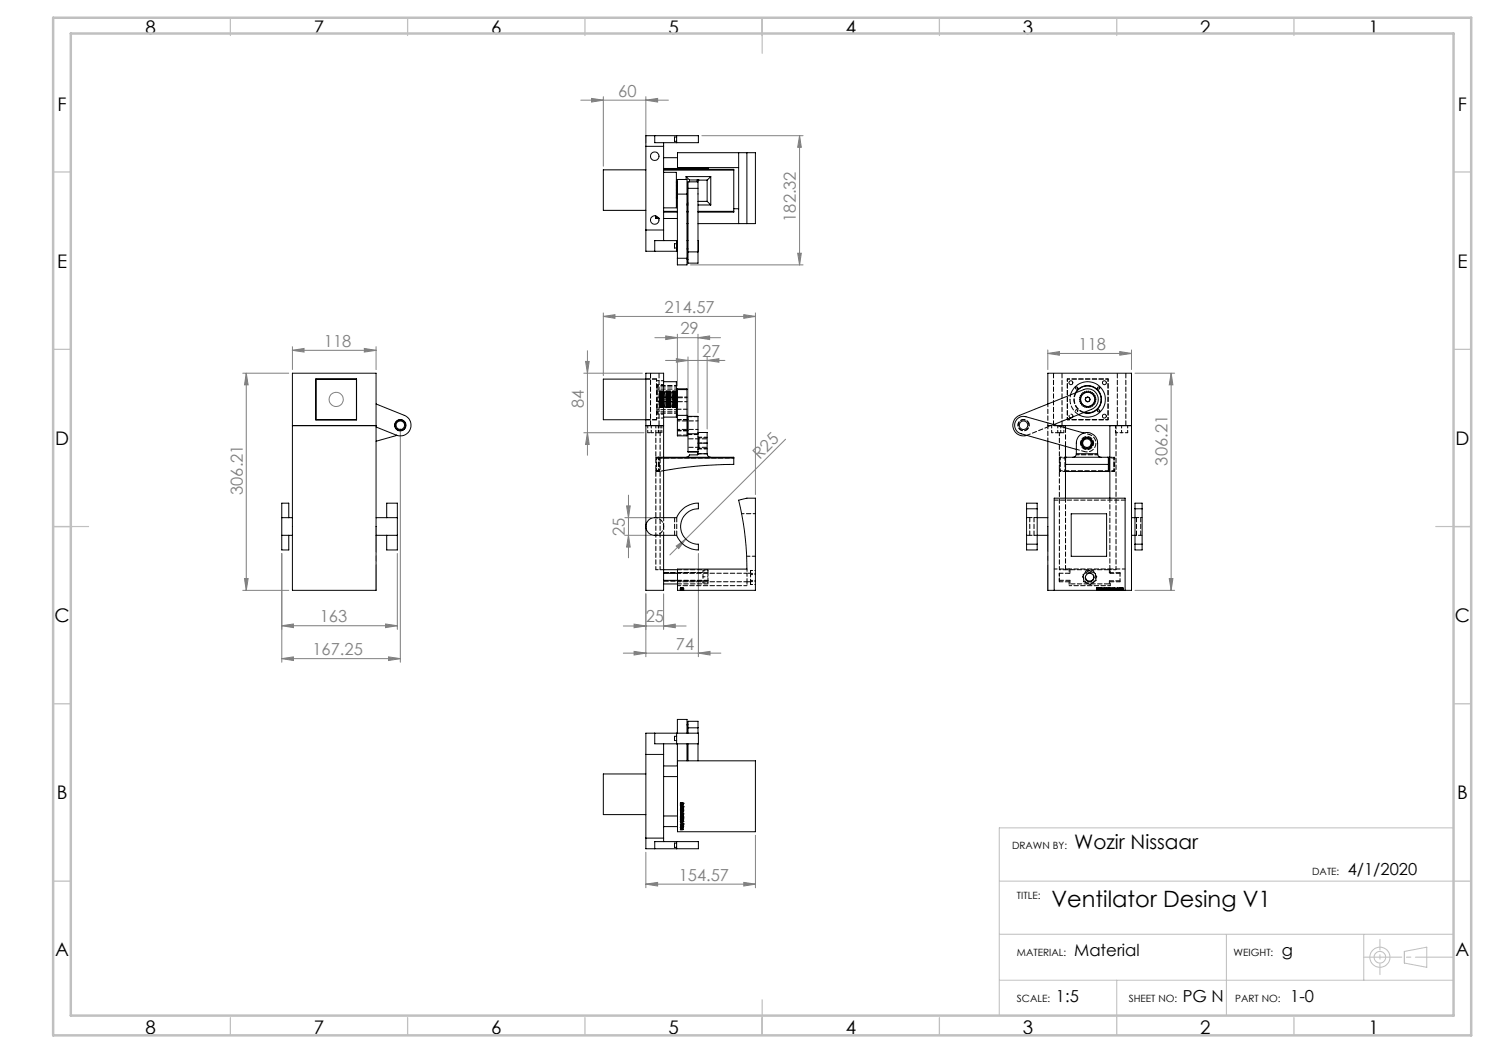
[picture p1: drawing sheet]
<svg xmlns="http://www.w3.org/2000/svg" width="420mm" height="297mm" viewBox="0 0 420 297" stroke-linecap="round" stroke-linejoin="round" font-family="sans-serif">
<defs><g id="words">
<text font-size="6.3" x="296.6" y="255.9">Ventilator Desing V1</text>
<text font-size="5.6" x="303" y="239.4">Wozir Nissaar</text>
<g font-size="5.3">
<text x="41" y="9.5">8</text>
<text x="88.5" y="9.5">7</text>
<text x="138.5" y="9.5">6</text>
<text x="188.5" y="9.5">5</text>
<text x="238.5" y="9.5">4</text>
<text x="288.5" y="9.5">3</text>
<text x="338.5" y="9.5">2</text>
<text x="386" y="9.5">1</text>
<text x="16.2" y="31.2">F</text>
<text x="411.2" y="31.2">F</text>
<text x="16.1" y="75.5">E</text>
<text x="411.1" y="75.5">E</text>
<text x="15.5" y="125.5">D</text>
<text x="410.5" y="125.5">D</text>
<text x="15.4" y="175.5">C</text>
<text x="410.4" y="175.5">C</text>
<text x="16" y="225.5">B</text>
<text x="411" y="225.5">B</text>
<text x="15.5" y="269.7">A</text>
<text x="410.5" y="269.7">A</text>
<text x="41" y="291.5">8</text>
<text x="88.5" y="291.5">7</text>
<text x="138.5" y="291.5">6</text>
<text x="188.5" y="291.5">5</text>
<text x="238.5" y="291.5">4</text>
<text x="288.5" y="291.5">3</text>
<text x="338.5" y="291.5">2</text>
<text x="386" y="291.5">1</text>
</g>
<g font-size="4.7" fill="#808080">
<text x="174.4" y="27.2">60</text>
<text x="224.5" y="62.6" transform="rotate(-90 224.5 62.6)">182.32</text>
<text x="187.4" y="88.2">214.57</text>
<text x="191.9" y="94.2">29</text>
<text x="91.4" y="97.8">118</text>
<text x="198" y="100.6">27</text>
<text x="304.3" y="98.7">118</text>
<text x="164.7" y="115.1" transform="rotate(-90 164.7 115.1)">84</text>
<text x="214.3" y="129.7" transform="rotate(-45 214.3 129.7)">R25</text>
<text x="329.3" y="131.3" transform="rotate(-90 329.3 131.3)">306.21</text>
<text x="68.5" y="139.6" transform="rotate(-90 68.5 139.6)">306.21</text>
<text x="176.3" y="151.1" transform="rotate(-90 176.3 151.1)">25</text>
<text x="90.2" y="175.5">163</text>
<text x="182.2" y="175.5">25</text>
<text x="88.1" y="184.7">167.25</text>
<text x="190.6" y="183.2">74</text>
<text x="191.4" y="248.4">154.57</text>
</g>
<g font-size="4.7">
<text x="380.2" y="246.7">4/1/2020</text>
<text x="303" y="269.7">Material</text>
<text x="361.6" y="269.7">g</text>
<text x="297.9" y="282.5">1:5</text>
<text x="333.6" y="282.5">PG N</text>
<text x="363.9" y="282.6">1-0</text>
</g>
<g font-size="2.8">
<text x="285.5" y="239.4">DRAWN BY:</text>
<text x="370.1" y="246.7">DATE:</text>
<text x="286.8" y="253.5">TITLE:</text>
<text x="286.8" y="269.7">MATERIAL:</text>
<text x="348" y="269.7">WEIGHT:</text>
<text x="286.8" y="282.5">SCALE:</text>
<text x="318.4" y="282.5">SHEET NO:</text>
<text x="348.4" y="282.5">PART NO:</text>
</g>
</g></defs>
<g fill="none" stroke="#c0c0c0" stroke-width=".28">
<path d="M410 233.5h-128.1v53M281.9 248.5h128.1M281.9 263.5h128.1M281.9 276.5h128.1M315 276.5v10.5M345.9 263.5v23M384.7 263.5v13M396.1 268.4l6.3-1.2v5.6l-6.3-1.2z"/>
<circle cx="389.2" cy="270" r="2.83"/>
<circle cx="389.2" cy="270" r="1.64"/>
</g>
<g fill="none" stroke="#808080" stroke-width=".28">
<path d="M163.8 28.3h24.7M166.9 27.8l3.3 .5-3.3 .5zM170.2 27.3v19.6M182.2 28.3l3.3-.5v1zM182.2 27.3v12.9M198 38.3h28.5M225.5 38.3l.5 3.3h-1zM225.5 38.3v36.4M194.8 74.7h31.7M225 71.4h1l-.5 3.3zM82.5 98.8l3.3-.5v1zM82.5 97.8v6.4"/>
<path d="M82.5 98.8h23.6M102.8 98.3l3.3 .5-3.3 .5zM106.1 97.8v6.4M165.7 98.9v29.5M170.2 89.2l3.3-.4v1zM170.2 88.3v17.6M170.2 89.2h42.9M184.7 95.2h18.5M187.8 94.8l3.3 .4-3.3 .6zM191.1 94.3v14.6M196.9 95.2l3.3-.4v1zM196.9 94.3v22.1"/>
<path d="M209.8 88.8l3.3 .4-3.3 .6zM213.1 88.3v51.2M295.6 99.7l3.2-.5v1zM295.6 98.7v5.5M295.6 99.7h23.6M315.8 99.2l3.4 .5-3.4 .5zM319.2 98.7v5.5M68.5 105.3h13M69.5 105.3v61.2M69.5 105.3l.5 3.2h-1zM164.7 105.3h16.5M165.2 101.9h1l-.5 3.4z"/>
<path d="M187.7 101.7h16.8M190.8 101.2l3.3 .5-3.3 .5zM194.1 100.7v20.7M199.5 101.7l3.3-.5v1zM199.5 100.7v20.3M320.1 105.3h11.2M330.3 105.3v61.2M330.3 105.3l.5 3.2h-1zM112.9 120.9v65.9M164.7 122.1h17M165.7 122.1l.5 3.3h-1zM177.3 139.7v17.6"/>
<path d="M221.6 123.9l-32.7 32.6M79.5 156.1v30.7M112.1 156.1v21.4M176.2 146h7.5M176.2 151h7.5M176.7 142.7h1.1l-.5 3.3zM177.3 151l.5 3.3h-1.1zM190.7 154l2.7-2-1.9 2.7zM197 156.1v29.1M68.5 166.5h13M69 163.2h1l-.5 3.3zM79.5 176.5l3.3-.5v1z"/>
<path d="M79.5 176.5h32.6M108.8 176l3.3 .5-3.3 .5zM175.8 176.6h17.7M178.9 176l3.3 .6-3.3 .5zM182.2 167.5v17.7M187.2 176.6l3.3-.6v1.1zM187.2 167.5v10M320.1 166.5h11.2M329.8 163.2h1l-.5 3.3zM79.5 185.8l3.3-.5v1zM79.5 185.8h33.4M109.6 185.3l3.3 .5-3.3 .5z"/>
<path d="M175.8 184.2h27.5M178.9 183.7l3.3 .5-3.3 .5zM197 184.2l3.3-.5v1zM213.1 235.6v14.8M182.2 249.4l3.3-.5v1zM182.2 240.4v10M182.2 249.4h30.9M209.8 248.9l3.3 .5-3.3 .5z"/>
<circle cx="94.8" cy="112.7" r="2.01"/>
<circle cx="306.8" cy="112.7" r="1.99"/>
</g>
<path d="M384.7 270h25.3" fill="none" stroke="#c0c0c0" stroke-width=".28" stroke-dasharray="15.2 1.3 1.3 1.3" stroke-dashoffset="4.5"/>
<path d="M389.2 274.9v-10" fill="none" stroke="#c0c0c0" stroke-width=".28" stroke-dasharray="15.2 1.3 1.3 1.3" stroke-dashoffset="12.2"/>
<path d="M396.2 268.3v3.3" fill="none" stroke="#c0c0c0" stroke-width=".28" stroke-dasharray="15.2 1.3 1.3 1.3"/>
<g fill="none" stroke="#c0c0c0" stroke-width=".35">
<path d="M65 5v5M115 5v5M165 5v5M215 5v10M265 5v5M315 5v5M365 5v5M15 48.5h5M410 48.5h5M15 98.5h5M410 98.5h5M15 148.5h10"/>
<path d="M405 148.5h10M15 198.5h5M410 198.5h5M15 248.5h5M410 248.5h5M65 287v5M115 287v5M165 287v5M215 282v10M265 287v5M315 287v5M365 287v5"/>
</g>
<path d="M15 5h400v287h-400zM20 9.5h390v277h-390z" fill="none" stroke="#c0c0c0" stroke-width=".7"/>
<path d="M106.1 166.5v-18M295.6 166.5v-18" fill="none" stroke="#808080" stroke-width=".28" stroke-dasharray="15.2 1.3 1.3 1.3" stroke-dashoffset="8.1"/>
<g fill="#808080">
<path d="M190.7 154l2.7-2-1.9 2.7z"/>
<path d="M199.5 101.7l3.3-.5v1zM190.8 101.2l3.3 .5-3.3 .5zM315.8 99.2l3.4 .5-3.4 .5zM295.6 99.7l3.2-.5v1zM102.8 98.3l3.3 .5-3.3 .5zM82.5 98.8l3.3-.5v1zM182.2 28.3l3.3-.5v1zM166.9 27.8l3.3 .5-3.3 .5z"/>
<path d="M170.2 89.2l3.3-.4v1zM209.8 88.8l3.3 .4-3.3 .6zM178.9 176l3.3 .6-3.3 .5zM187.2 176.6l3.3-.6v1.1z"/>
<path d="M178.9 183.7l3.3 .5-3.3 .5zM197 184.2l3.3-.5v1z"/>
<path d="M187.8 94.8l3.3 .4-3.3 .6zM196.9 95.2l3.3-.4v1z"/>
<path d="M176.7 142.7h1.1l-.5 3.3zM177.3 151l.5 3.3h-1.1z"/>
<path d="M225.5 38.3l.5 3.3h-1zM225 71.4h1l-.5 3.3z"/>
<path d="M165.2 101.9h1l-.5 3.4zM165.7 122.1l.5 3.3h-1zM330.3 105.3l.5 3.2h-1zM329.8 163.2h1l-.5 3.3zM69.5 105.3l.5 3.2h-1zM69 163.2h1l-.5 3.3z"/>
<path d="M79.5 185.8l3.3-.5v1zM109.6 185.3l3.3 .5-3.3 .5z"/>
<path d="M79.5 176.5l3.3-.5v1zM108.8 176l3.3 .5-3.3 .5z"/>
<path d="M182.2 249.4l3.3-.5v1zM209.8 248.9l3.3 .5-3.3 .5z"/>
</g>
<g fill="none" stroke="#000" stroke-width=".28">
<path d="M184.7 38.3h-2.5v32.6h2.5M184.7 38.3v1.9h6.2M184.7 38.3h6.2M190.9 38.3h6.1v1.9h-6.1M190.9 38.3v1.9M190.9 38.7h-.6v1.2h.6M182.2 47.9h-12v11.4h12M182.2 41.3h5M187.2 48.6h3.6v10h-3.6M187.2 47.8h19.8v.2M187.2 40.2v27.7M187.2 59.8h3.9"/>
<path d="M187.2 47.5h12.5M187.2 44.5h3.9M187.2 59.6h3.9M187.2 48h19.8M190.8 54.7h3M190.8 53.3h.3M190.8 53.5h.3M190.8 53.8h.3M190.8 54h.3M190.8 52.7h.3M190.8 52.9h.3M190.8 53.1h.3"/>
<path d="M190.8 54.4h.3M190.8 54.3h.3M190.8 54.6h.3M190.8 52.3h.3M190.8 52.4h.3M190.8 52.6h.3M190.8 54.9h.3M190.8 55h.3M190.8 52.2h.3M190.8 51.9h.3M190.8 52h.3M190.8 55.3h.3"/>
<path d="M190.8 55.1h.3M190.8 55.4h.3M190.8 51.5h.3M190.8 51.6h.3M190.8 55.6h.3M190.8 55.7h.3M190.8 51.4h.3M190.8 55.8h.3M190.8 51.3h.3M190.8 55.9h.3M193.5 49.8l1 1M193.5 49.8h7"/>
<path d="M193.5 49.8v.8M193.8 54.7v-4.1h-2.7v22.2M193.8 54.7v18.1M193.8 59.8h.3M193.8 57.8h.3M193.8 59.6h.3M194.1 57.3l-.3 .3M194.1 53.1v17.9M194.1 53.1h2.8M194.5 50.8h2.2M194.5 50.8v.5M196.7 50.8h.2"/>
<path d="M196.7 50.8v.5M196.9 51.3h-2.8v1.8M196.9 50.8v20.2M196.9 50.8h.1M196.9 50.8h2.6M196.9 56.8h2.6M196.9 57.8h3.6M196.9 59.6h10.1M199.5 50.8v6M199.5 56.8l1 1M199.7 47.3v.5M200.5 49.8l-1 1"/>
<path d="M200.5 49.8v8M207 59.6v.2h-10.1M207 48v11.6M207 58.9h1.4M208.4 47.3h-17.3v-4.2h22v20h-16.2M208.4 43.1v20M210.7 43.1v20M182.2 64.9h5M184.7 70.9h6.4M185 60.9v.7h.8M185.7 61.4h-.7l.2 .2M185.8 61.6h.1"/>
<path d="M187.2 61.6h3.9M190.9 67.9v3M190.9 68.8h-.6v1.2h.6M191.1 72.8v1.9h2.7v-1.9M191.1 72.8h2.7M191.1 67.9h-6.4v3M193.8 67.9h.3M193.8 70.2h.3M193.8 73.2h.3M193.8 63.1h.3M194.1 71v3.2h2.8v-3.2M194.1 71h2.8"/>
<path d="M196.9 67.9v3M82.5 105.3h23.6v61.2h-23.6zM89.1 106.9h11.4l.1 11.5h-11.5zM89.1 106.9v11.5M106.1 113.9l8 3.3a3 3 0 0 1 1.6 3.9 3 3 0 0 1-3.9 1.6l-5.7-2.3M182.2 106.9h-12v11.5h12M187.2 107.7h3.6v9.9h-3.6M190.8 112.6h.3M190.8 112.8h.3M190.8 112h.3M190.8 112.3h.3M190.8 113.2h.3"/>
<path d="M190.8 113.3h.3M190.8 113.1h.3M190.8 111.5h.3M190.8 111.7h.3M190.8 111.9h.3M190.8 113.7h.3M190.8 113.5h.3M190.8 113.8h.3M190.8 111.1h.3M190.8 111.3h.3M190.8 111.4h.3M190.8 114.2h.3"/>
<path d="M190.8 113.9h.3M190.8 114.3h.3M190.8 110.7h.3M190.8 110.8h.3M190.8 114.5h.3M190.8 114.6h.3M190.8 114.8h.3M190.8 110.5h.3M190.8 110.6h.3M190.8 114.9h.3M190.8 110.4h.3M191.1 117.2v5.7h2.7v-5.7"/>
<path d="M191.1 109.9v-.2h2.7v.2M191.1 117.2h2.7M191.1 109.9h2.7M191.1 109.9v7.3M193.8 118.4h.3M193.8 109.9v7.3M295.6 113.9v-8.6h23.6v61.2h-23.6v-42M297.2 119.8l10.7-4.3a3 3 0 0 0 1.7-3.9 3 3 0 0 0-3.9-1.7l-18.1 7.3a3 3 0 0 0-1.7 3.8 3 3 0 0 0 3.7 1.8M301.9 111.4a5 5 0 0 1 6.6-3.4 5 5 0 0 1 2.8 6.8 5 5 0 0 1-7.1 2.1M302.6 117.6l-.4 .3h-.3M303.4 110.8a3.9 3.9 0 0 1 5-1.7 3.9 3.9 0 0 1 2 5 3.9 3.9 0 0 1-4.8 2.3M303.5 110.7a3.8 3.8 0 0 1 4.9-1.5 3.8 3.8 0 0 1 1.9 4.8 3.8 3.8 0 0 1-4.5 2.3"/>
<path d="M306.3 112.2l.5-.2a.66 .66 0 0 1 .6 .9 .66 .66 0 0 1-1 .3 .66 .66 0 0 1-.1-1zM306.7 112a.63 .63 0 0 1 .7 .8 .63 .63 0 0 1-.9 .4 .63 .63 0 0 1-.1-1M82.5 120h23.6M112 122.8l-5.9 1.7M182.2 120h5M187.2 129h19.8v.2M187.2 129.2h19.8M193.8 121.4h.3M194.1 122.3v-4.9h2.8v4.9M194.1 127.4l2.8 .1M194.1 122.3h2.8M194.1 127.4h2.8"/>
<path d="M194.1 122.3v5.1M196.9 128l-.2 .3h-2.2l-.6 .6-.4 .1M196.9 122h2.6v3M196.9 122.3v5.7M196.9 128h2.6M196.9 125h2.6M199.5 128a1.02 1.02 0 0 0 1 1M199.5 125v3M207 129.2v1.8a113.3 113.3 0 0 0-19.8 1.7M298.3 120h20.9M300.5 133h.1M300.5 129h.3"/>
<path d="M300.5 129.2h.1M300.5 120v.7M300.5 125.9v14.6M300.5 133h12.6M300.8 129l-.2 .2M300.8 129h11.6M303.6 128a.96 .96 0 0 1-1 1M303.6 128v-3a3 3 0 0 1 3-3 3 3 0 0 1 3 3v3M303.6 128h6M305.7 122.1l-16.3-4.6a2.5 2.5 0 0 0-3.1 1.7 2.5 2.5 0 0 0 1.7 3.1l15.6 4.4M309.6 128a.96 .96 0 0 0 1 1M312.4 129l.2 .2"/>
<path d="M312.4 129h.4M312.6 131h-12v2M312.6 129.2h.2M312.6 129.2v1.8M312.8 129.2v3.8h-.2v-2M312.8 129v.2M312.8 129h.3M312.8 129.2h.3M313.1 120v20.5M79.5 146v5M79.5 151v4.1h2v-4.1M79.5 146v-4.1h2v4.1"/>
<path d="M79.5 151h3M79.5 146h3M106.1 151h6M106.1 146h6M109.1 146v-4.1h3v4.1M109.1 151v4.1h3v-4.1M112.1 146v5M182.9 146.7l.7-.4 1.1-.3h6.2a6.5 6.5 0 0 1 6.1-4.1v1.6a5 5 0 0 0-5 5 5 5 0 0 0 5 5v1.6a6.6 6.6 0 0 1-6.1-4.1h-6.2a2.49 2.49 0 0 1-2.3-1.6 2.49 2.49 0 0 1 .5-2.7zM187.2 146v-40.7h-5v61.2h5v-15.5M208.4 141.1l2.3-.6h2.4v26h-22v-6h19.6a81.8 81.8 0 0 0-2.3-19.4zM289.6 143.5v10M289.6 143.5v-1.6h3v1.6"/>
<path d="M289.6 143.5h3M289.6 153.5h3M289.6 153.5v1.6h3v-1.6M292.6 143.5v10M292.6 151h3M292.6 146h3M302.2 144.9h9.9v12h-9.9zM319.2 151h.9M319.2 146h.9M320.1 143.5v10M320.1 143.5v-1.6h2.1v1.6M320.1 143.5h2.1"/>
<path d="M320.1 153.5v1.6h2.1v-1.6M320.1 153.5h2.1M322.2 143.5v10M187.2 161.7h3.9M187.2 163.7h3.9M187.2 160.7h3.9M187.2 164.7h3.9M297.4 166.5v-26h20v26M305.5 162.1l1.7-1.2 1.8 .8 .1 2-1.5 1.2-1.9-.8zM306.1 162.8a1.2 1.2 0 0 0 1.2 1.1 1.2 1.2 0 0 0 1.2-1.1M182.2 218.3h-12v11.5h12M182.2 212.8h5"/>
<path d="M184.7 206.8h-2.5v32.6h2.5M184.7 206.8v3h6.2M184.7 206.8h6.2M187.2 209.8v27.6M187.2 219h3.9M187.2 216h3.9M190.9 206.8h6.1v3h-6.1M190.9 206.8v3M190.9 207.7h-.6v1.2h.6M191.1 206.8v-3.9h2.7v3.9M191.1 209.8v6.2M191.1 214.6h22v20h-22z"/>
<path d="M193.8 209.8v4.8M193.8 204.4h.3M194.1 205.3v-1.9h2.8v1.9M194.1 205.3v1.5M194.1 209.8v4.8M194.1 205.3h2.8M196.9 205.3v1.5M196.9 209.8v4.8M182.2 236.4h5M184.7 239.4h6.2M187.2 233.1h3.9M187.2 230.1h3.9"/>
<path d="M190.9 237.4h6.1v2h-6.1M190.9 237.4v2M190.9 237.4h-6.2v2M190.9 237.8h-.6v1.2h.6M192 233.4h.1M191.9 231h.1M191.9 230.5h.1M191.9 230.6h.1M191.9 230.3h.1M191.9 234h.1M191.9 226.5h.1M191.9 228.5h.1"/>
<path d="M191.9 231.6h.1M191.9 231.7h.1M191.9 230.6h.7M191.9 230.5h.7M191.9 230.3h.7M191.9 226.6v.1M191.9 234h.7M191.9 226.5h.7M191.9 226.5l.6 .1h-.6M191.9 226.7h.7M191.9 228.5h.7M191.9 231.7h.7"/>
<path d="M191.9 231.6h.7M191.9 231.6h.5M191.9 233.4h.1M192 234h.1M192 228.2h.6M192.1 230.9h.1M192.1 230h.1zM192.1 229.3h.1M192.1 229.3l.1 .1M192.1 228h.3zM192.1 227.5h.1M192.1 229.5l.3 .1"/>
<path d="M192.1 232h.1zM192.1 232.5l-.2 .1h.7l-.2-.1M192.1 232.5h.3M192.1 233h.1M192.1 232.5l-.1 .1M192.1 232.5l.1 .1M192.1 226.5l.5 .1M192.2 233.6h.1M192.1 233.1h.1M192.1 231h.1M192.1 229.8h.1M192.1 229.4h.1"/>
<path d="M192.1 227.5l.1 .1M192.1 227.6h.1M192.1 227.7h.1M192.1 229.5h.1M192.1 232.3h.1M192.1 229.8h.5M192.1 233.4h.5zM192.1 231.2h.5zM192.1 228.8h.1M192.1 228.9v.1M192.1 232.4h.1M192.1 233.1h.4"/>
<path d="M192.1 230.9h.5M192.1 231h.5M192.1 229.4h.5M192.1 227.6h.5M192.1 227.7h.5M192.1 228.8h.5M192.1 229.5h.5M192.1 232.3l.7 .1M192.1 232.3l.4 .1M192.1 233h.5M192.2 230.9h.2M192.2 230.9h.1"/>
<path d="M192.2 230.1v.1M192.2 230.2h.1M192.2 229.3l.2 .1M192.2 229.3h.1M192.2 227.5l.2 .1M192.2 233h.2M192.2 233.7h.1M192.2 231.4l.2 .1M192.2 229.5h.4M192.2 229.5l.2 .1M192.2 228.6h.4M192.2 228.6h.2"/>
<path d="M192.2 228h.1M192.2 228h.1zM192.2 230.1l.1 .1M192.2 233.1h.3M192.2 229.8h.2M192.2 229l.2 .1M192.2 227.7l.2 .1M192.2 228.5l.2 .1M192.2 229.5h-.1M192.2 231.3l.2 .2M192.2 231.3h.2M192.2 233.7l.2 .1"/>
<path d="M192.2 233.7v.1M192.2 233.8h.2M192.2 233.1l.3 .1zM192.2 230h.1M192.2 232.6h.1M192.2 233.5h.1M192.3 233.5h.1M192.3 230.2h.1M192.3 230h.1M192.3 226.8h-.4l.4 .1M192.3 226.8l.4 .1h-.4M192.3 233.9l.3 .1"/>
<path d="M192.3 233.9l-.4 .1M192.3 233.9l-.3 .1M192.3 233.9l.2 .1M192.3 226.8h-.3l.3 .1M192.3 226.8l.3 .1h-.3M192.3 233.5l-.1 .1M192.3 232.6h.1M192.3 227.4l-.1 .1h.2M192.3 227.4l-.2 .1M192.3 227l-.4 .1 .6 .1M192.3 227l.4 .1-.2 .1M192.3 227.1h.3h-.2"/>
<path d="M192.3 227.4h.3M192.4 227.5h-.2M192.4 228.7l-.2 .1h.2M192.4 228.7l-.2 .1M192.4 231.3l.2 .1M192.4 232.9l-.2 .1M192.4 232.9l-.3 .1M192.4 231.3l-.2 .1M192.4 227.5h.2M192.4 228.7h.2M192.4 232.9h.2M192.4 230.1h.1"/>
<path d="M192.4 230.1l-.1 .1M192.4 232.5l-.1 .1M192.4 232.5l.1 .1M192.4 233.5h-.1M192.4 230.1v.1M192.4 230h-.1M192.4 228h.2zM192.4 233.7h.2l-.2 .1M192.4 233.5h.1M192.4 230.1l.1 .1M192.4 230h.1M192.4 231.7h-.5"/>
<path d="M192.4 233.7h.1M192.5 233.5h.1M192.5 233.5h-.2M192.5 230.1l.1 .1M192.5 230h.1M192.5 230h-.2M192.5 233.7h.1l-.2 .1M192.5 233.1l.3 .1zM192.5 230.2h.1M192.6 232h.1M192.5 233.5v.1M192.5 229.8h.1"/>
<path d="M192.5 229h.1M192.5 227.7h.1M192.5 228.5l.1 .1M192.5 229.5h.1M192.5 234h.1M192.5 230.5l-.6 .1M192.5 232.4h-.4M192.5 232.4h.3M192.6 228h-.2M192.6 231.4l-.2 .1M192.6 229.8h-.4h.2M192.6 229.8h-.2"/>
<path d="M192.6 229.5l-.2 .1M192.6 229h-.4l.2 .1M192.6 229l-.2 .1M192.6 228.6h-.2M192.6 227.7h-.4l.2 .1M192.6 227.7l-.2 .1M192.6 233.5l-.1 .1M192.6 230.9h.1M192.6 231h.1M192.6 230.6h.1M192.6 230.5h.1M192.6 230.3h.1"/>
<path d="M192.6 229.8h.1M192.6 229.4h.1M192.6 228.2h.1M192.6 227.6h.1M192.6 227.5h.1M192.6 227.4h.1M192.6 226.7h.1M192.6 226.6h.1M192.6 226.5h.1M192.6 227.7h.1M192.6 228.5h.1M192.6 228.7h.1"/>
<path d="M192.6 229.5h.1M192.6 231.7h.1M192.6 231.6h.1M192.6 233h.1M192.6 228.8h.1M192.6 228.9v.1M192.6 232.9h.1M192.6 234h.1M192.6 230.5l-.6 .1M192.6 228.9l-.5 .1M192.6 226.6h-.5l.5 .1M192.6 231.7h-.7"/>
<path d="M192.6 231.6l-.7 .1M192.8 232.4h.1"/>
<circle cx="184.7" cy="44.1" r="1.21"/>
<circle cx="184.7" cy="62.1" r="1.2"/>
<circle cx="112.9" cy="119.9" r="1.6"/>
<circle cx="112.9" cy="119.9" r="1.21"/>
<circle cx="112.9" cy="119.9" r="1.49"/>
<circle cx="288.7" cy="119.9" r="1.2"/>
<circle cx="302.1" cy="108" r=".54"/>
<circle cx="303.7" cy="109.4" r=".32"/>
<circle cx="309.9" cy="115.9" r=".32"/>
<circle cx="309.9" cy="109.4" r=".32"/>
<circle cx="311.5" cy="117.4" r=".56"/>
<circle cx="311.5" cy="107.9" r=".55"/>
<circle cx="306.6" cy="125" r="1.65"/>
<circle cx="306.6" cy="125" r="1.2"/>
<circle cx="306.6" cy="125" r="1.5"/>
<circle cx="307.3" cy="162.9" r="1.2"/>
</g>
<path d="M185.2 106.9h-3M185.2 118.4h-3M305.6 116.4a3.9 3.9 0 0 1-2.2-5.6M187.2 161.5h12.5M199.7 163.8h-12.5M298.8 163.7h3M300.6 160.7v-20.2M313.1 160.7v-20.2M315.9 163.8h-3M315.9 161.5h-3" fill="none" stroke="#000" stroke-width=".28" stroke-dasharray="1.3 .6" stroke-dashoffset=".1"/>
<g fill="none" stroke="#000" stroke-width=".28" stroke-dasharray="1.3 .6" stroke-dashoffset=".6">
<path d="M185.2 118.4v-11.5M185.2 117.9h2M185.2 108.5h2M185.5 108.8v7.6M186.1 113.3h7.7M187.2 116.8h-2M187.2 107.4h-2M189.6 112v1.3M193.8 112h-7.7M193.8 112.2h-7.7M196.9 118.7h-5.8M301.1 106.9h11.5"/>
<path d="M301.1 118.4v-11.5M301.1 118.4h11.4M301.1 106.9v11.5M312.5 106.9h-11.4M312.5 118.4v-11.5M312.6 106.9v11.5M312.6 118.4h-11.5M182.7 122v-2M183.7 122h2M183.7 122v-2M185 120v2M185.7 122v-2"/>
<path d="M185.8 120v2M186 129.2v3.8M186.2 122v-2M186.7 122v-2M191.1 121.1h5.8M296.6 122v-2M298.4 122v-2M299 129.2v3.8M299 132.8v-3.8M299.2 122v-2M300.1 120v2M300.4 133v-3.8"/>
<path d="M313.1 129h1.1M314.2 133v-3.8M314.2 133h-1.1M314.2 129v3.8M314.2 129.2h-1.1M314.6 122v-2M316.4 122v-2M318.1 122v-2M209.2 144.9h3.9M290.5 151h1.2M290.5 146h1.2M320.6 146h1.2"/>
<path d="M321.8 151h-1.2M185 160.7h1.2M199.7 163.7v-2M210.7 160.5v1.2M211.7 160.9v1.2M211.7 162.1v1.9M298.8 163.7v-2M300.6 160.7h1.2M301.6 160.5v1.2M305.4 162.7l1 1.7M306.4 161l-1 1.7M306.4 164.4h2"/>
<path d="M307.4 161.5a1.2 1.2 0 0 1 1.2 1.3M308.4 164.4l1-1.7M308.4 161h-2M309.4 162.7l-1-1.7M313.2 161.7v-1.2"/>
</g>
<g fill="none" stroke="#000" stroke-width=".28" stroke-dasharray="1.3 .6" stroke-dashoffset=".4">
<path d="M290.2 119.3a1.6 1.6 0 0 0-2.7-.4 1.6 1.6 0 0 0 .8 2.6 1.6 1.6 0 0 0 2-1.9l-.1-.3M295.6 113.9v6.1M301.9 117.9a.55 .55 0 0 1-.1-1 .55 .55 0 0 1 .8 .5M185 129h.8M186 133h-.8M197.1 126.6h2.4M199.5 123.3h-2.4M298.4 122h.8M299.2 122h.9M303.6 128.3h6.1M303.6 126.7l2.3 .7M185 160.7v-38.7"/>
<path d="M186.2 160.7v-38.7M210.7 161.7h-19.6M210.7 164.1h-19.6M210.7 161.7v2.4M210.7 165.2h-19.6M211.7 164v.9M297.4 160.5h4.2M298.8 161.7v2.4M298.8 160.7v-38.7M312.9 161.5v-.8M312.9 164.7v-.9M313.2 160.5h4.2"/>
<path d="M315.9 164.1v-2.4"/>
</g>
<g fill="none" stroke="#000" stroke-width=".28" stroke-dasharray="1.3 .6" stroke-dashoffset=".5">
<path d="M185.5 113.3h4.1M189.6 112h-4.1M297.2 119.7l-7.4 3M182.7 122h1M185.7 122h1M186.2 129h1M187.2 132.7l-1 .2M187.2 129.2h-1M305.9 127.4a2.5 2.5 0 0 0 3.1-1.8 2.5 2.5 0 0 0-1.7-3M308.5 125a1.85 1.85 0 0 0-2.7-1.7 1.85 1.85 0 0 0-.3 3.2 1.85 1.85 0 0 0 2.9-1.2l.1-.3M309.6 128.1h-6M184.7 151a2.5 2.5 0 0 0 2.5-2.5 2.5 2.5 0 0 0-2.5-2.5"/>
<path d="M289.6 151h.9M289.6 146h.9M291.7 151h.9M291.7 146h.9M186.2 160.7h1M199.7 160.7v1M199.7 163.7v1M210.7 164.1v1.1M210.7 164.1h1M211.7 161.7h-1M301.6 165.2h11.6M301.6 164.1v1.1"/>
<path d="M301.8 163.7v1M301.8 160.7v1M313.2 160.5h-11.6M313.2 165.2v-1.1"/>
</g>
<path d="M196.9 125h2.6M196.9 126.5h2.6M199.5 128h-2.6M199.5 123.5h-2.6M295.6 124.5v-4.5M187.2 151v-2.5M187.2 148.5v-2.5M210.6 156.9h2.5M191.9 165.9h.7M314.8 160.7v-40.7" fill="none" stroke="#000" stroke-width=".28" stroke-dasharray="1.3 .6" stroke-dashoffset=".3"/>
<g fill="none" stroke="#000" stroke-width=".28" stroke-dasharray="1.3 .6" stroke-dashoffset=".7">
<path d="M185.2 116.5h5.6M185.2 109.7h5.6M185.2 116.2h5.6M190.8 108.7h-5.6M190.8 109.1h-5.6M190.8 115.5h-5.6M287.3 119.5a1.5 1.5 0 0 1 2.4-.7 1.5 1.5 0 0 1-.4 2.5 1.5 1.5 0 0 1-2.1-1.5l.1-.3M302 111.3l-.2 1.3M185.2 129.2v3.6M185.2 132.8v-3.6M185.8 132.8v-3.6M185.8 129.2v3.6"/>
<path d="M186.2 129.2h20.8M299 129h1.4M300.4 129.2h-1.4M300.4 133h-1.4M314.2 132.8h-15.2M314.4 129.2v3.6M198.3 162.7h1.4M198.3 164.4h1.4M198.3 161h1.4M211.7 162.1h1.4M211.7 164h1.4M211.7 161.7h1.4"/>
<path d="M211.7 160.9h1.4M211.7 163.7h1.4M211.7 164.9h1.4"/>
</g>
<g fill="none" stroke="#000" stroke-width=".28" stroke-dasharray="1.3 .6">
<path d="M185.2 116.4h.3M185.5 108.8h-.3M186.1 112.6v.2M186.1 112v.2M186.1 112.6h.1M186.1 113.1v.2M186.1 112.2v.1M186.1 113.1h.1M186.1 111.5v.2M186.1 111.7v.1M186.1 112.6v-.3M186.1 113.7v-.2"/>
<path d="M186.1 113.7v.1M186.1 113.1v-.3M186.1 112v-.2M186.1 113.5v-.2M186.1 111.1v.1M186.1 111.2v.2M186.1 111.5v-.1M186.1 114.1v-.2M186.1 114.1v.2M186.1 113.9v-.1M186.1 110.7v.1M186.1 110.8v.3"/>
<path d="M186.1 114.5v-.2M186.1 114.5v.1M186.1 114.8v-.2M186.1 110.5h.1M186.1 110.5v.2M186.1 114.8h.1M186.1 110.4v.1M186.1 114.9v-.1M186.1 110.4h.1M186.1 114.9h.1M186.1 110.3v.1M186.1 114.6h5"/>
<path d="M191.1 112.8h-5M191.1 112.1h-5M191.1 113.3h-5M191.1 111.7h-5M191.1 113.7h-5M191.1 111.1h-5M191.1 111.3h-5M191.1 114.3h-5M191.1 114.1h-5M191.1 110.8h-5M191.1 111h-5M191.1 114.5h-5"/>
<path d="M191.1 114.4h-5M191.1 110.7h-5M191.1 114.6h-5M191.1 110.6h-5M191.1 114.9h-5M191.1 110.4h-5M191.1 114.8h-5M191.1 110.5h-5M191.1 114.7h-5M191.1 110.9h-5M191.1 114.2h-5M191.1 111.2h-5"/>
<path d="M191.1 114h-5M191.1 111.4h-5M191.1 113.9h-5M191.1 111.6h-5M191.1 113.8h-5M191.1 113.6h-5M191.1 111.8h-5M191.1 113.4h-5M191.1 112h-5M191.1 113.2h-5M191.1 112.2h-5M191.1 113h-5"/>
<path d="M191.1 112.5h-5M191.1 112.7h-5M191.1 113.1h-5M301.8 112.6a5 5 0 0 0 2.4 4.3M302.6 117.4v.2M303.5 110.7a3.8 3.8 0 0 0 2.3 5.6M304.5 112.8v-.2M304.5 112.2l.1-.2M304.6 113.3v-.2M304.7 111.7l.1-.2M304.8 112.6h-.3M304.8 112.6v-.3"/>
<path d="M304.8 112.8h-.3M304.8 112.3l-.3-.1M304.8 113.8l-.1-.1M304.8 113.1h-.2M304.8 113.1v-.3M304.9 112.1l-.3-.1M304.9 112.1l.1-.3M304.9 113.3h-.3M305 111.8l-.3-.1M305 111.2l.1-.1M305 113.5l-.3 .2M305 113.5l-.1-.2"/>
<path d="M305.1 111.7l.1-.3M305.1 111.7l-.3-.2M305.1 113.7l-.3 .1M305.2 114.3l-.2-.2M305.2 111.4l-.2-.2M305.3 113.9l-.3 .2M305.3 113.9l-.2-.2M305.4 111.3l.2-.2M305.4 111.3l-.3-.2M305.4 110.8l.1-.1M305.4 114.1l-.2 .2M305.6 111.1l-.2-.3"/>
<path d="M305.6 114.3l-.2-.2M305.6 114.3l-.1 .2M305.6 114.6l-.1-.1M305.7 111l.3-.2M305.7 111l-.2-.3M305.8 114.4l-.2 .2M305.9 110.5h.1M306 110.8l-.1-.3M306 114.5l-.2-.1M306 114.5l-.1 .3M306.1 114.8h-.2M306.2 110.8l.2-.1"/>
<path d="M306.2 110.8l-.2-.3M306.2 114.6l-.1 .2M306.4 110.4h.2M306.4 110.7v-.3M306.5 114.6v.3M306.5 114.6h-.3M306.6 110.7l.3-.1M306.6 110.7v-.3M306.7 114.9h-.2M306.7 114.6v.3M306.8 112l-.4 .2M306.9 110.6v-.3"/>
<path d="M306.9 110.3l.2 .1M307 114.6v.3M307 114.6h-.3M307.1 110.7v-.3M307.1 110.7h.3M307.2 114.6v.3M307.2 114.9h-.2M307.4 110.7l.1-.3M307.5 114.5l.1 .3M307.5 114.5l-.3 .1M307.5 110.4l.2 .1M307.6 110.8l.2 .1"/>
<path d="M307.6 110.8l.1-.3M307.6 114.5l.2 .2M307.8 114.7l-.2 .1M307.8 110.9l.2-.2M307.9 114.3l-.3 .2M307.9 114.3l.2 .3M308 110.7l.2 .1M308 111l.2 .2M308 111l.2-.2M308.1 114.2l.1 .2M308.2 111.2l.2-.2M308.2 114.4l-.1 .2"/>
<path d="M308.3 114l.2 .2M308.3 114l-.2 .2M308.3 111.4l.3-.2M308.3 111.4l.2 .2M308.4 113.9l.2 .2M308.4 111l.2 .2M308.5 111.6l.3-.2M308.5 113.6l.3 .2M308.5 113.6l-.1 .3M308.6 111.8l.3-.2M308.6 111.8l.1 .2M308.6 114.1l-.1 .1"/>
<path d="M308.6 113.4l.3 .2M308.7 112h.3M308.7 113.2l-.1 .2M308.7 113.2h.3M308.8 112.2l.3-.1M308.8 112.2v.3M308.8 111.4l.1 .2M308.8 113l.3 .1M308.8 112.5h.3M308.8 112.7h.3M308.8 112.7v.3M308.9 113.6l-.1 .2"/>
<path d="M309 112l.1 .1M309.1 113.1l-.1 .1M309.1 112.5v.2M185.2 132.8h.6M185.2 133v-.2M185.2 133l-.2-.2M185.2 132.8h-.2M185.2 129.2l-.2-.2M185.2 129.2h.6M185.8 129.2h-.6M185.8 129.2v-.2M185.8 132.8h-.6"/>
<path d="M186 133l-.2-.2M186 129.2h-.2M186 129.2l-.2-.2M186 129.2h.2M186.2 132.9l-.2 .1M186.2 129h-.4M186.2 129.2h-.2M196.9 126.8l.2-.2M197.1 123.3l-.2-.2M289.8 122.7l-.1 .1M298.8 129.2l.2-.2M298.8 132.8h.2"/>
<path d="M299 129.2v-.2M299 133l-.2-.2M299 129.2h-.2M299 133v-.2M300.4 129.2v-.2M300.4 129.2h.2M300.6 133h-.2M300.6 129h-.2M314.2 129.2h.2M314.2 133l.2-.2M314.2 129.2v-.2M314.2 133v-.2"/>
<path d="M314.4 129.2l-.2-.2M314.4 132.8h-.2M314.6 122h.2M190.3 151v-5M190.9 151v-5M290.5 151v-5M291.7 151v-5M320.2 146h.4M320.2 151h.4M320.6 151v-5M321.8 146h.4M321.8 151h.4"/>
<path d="M321.8 151v-5M191.9 166.5v-.6M192 166.5v-.6M192 165.9v.6M192.1 166.5v-.6M192.1 165.9v.6M192.2 166.5v-.6M192.2 165.9v.6M192.3 166.5v-.6M192.3 165.9v.6M192.4 166.5v-.6M192.4 165.9v.6"/>
<path d="M192.5 166.5v-.6M192.5 165.9v.6M192.6 165.9v.6M192.6 166.5v-.6M192.7 166.5v-.6M192.7 165.9h.1M192.8 166.5v-.6M301.6 161.7h.2M309.3 166.5v-.6M309.3 165.9h.1M309.4 166.5v-.6M309.4 165.9h.1"/>
<path d="M309.6 165.9h.1M309.6 166.5v-.6M309.6 165.9v.6M309.7 165.9v.6M309.7 166.5v-.6M309.8 166.5v-.6M309.8 165.9v.6M309.8 165.9h.1M309.9 165.9h.1M309.9 166.5v-.6M309.9 165.9h-.1M309.9 165.9v.6"/>
<path d="M310.2 166.5v-.6M310.2 165.9h.1M310.2 165.9v.6M310.3 166.5v-.6M310.3 165.9h.1M310.3 165.9v.6M310.5 165.9h.1M310.5 166.5v-.6M310.5 165.9v.6M310.6 165.9v.6M310.6 166.5v-.6M310.7 166.5v-.6"/>
<path d="M310.7 165.9h.1M310.8 165.9v.6M310.8 166.5v-.6M310.8 165.9h.1M310.9 166.5v-.6M310.9 165.9h.1M311 166.5v-.6M311 165.9h.1M311.3 165.9h.1M311.3 166.5v-.6M311.3 165.9v.6M311.4 165.9v.6"/>
<path d="M311.4 166.5v-.6M311.5 166.5v-.6M311.5 165.9h.1M311.6 166.5v-.6M311.6 165.9h.1M311.7 165.9h.1M311.7 166.5v-.6M311.8 166.5v-.6M311.8 165.9h.1M311.8 165.9v.6M312.1 165.9h.1M312.1 166.5v-.6"/>
<path d="M312.2 166.5v-.6M312.3 165.9h.1M312.3 166.5v-.6M312.3 165.9v.6M312.4 165.9v.6M312.4 166.5v-.6M312.5 165.9h.1M312.5 166.5v-.6M312.6 166.5v-.6M312.6 165.9h.1M312.6 165.9v.6M312.7 165.9h.1"/>
<path d="M312.7 166.5v-.6M312.8 166.5v-.6M312.8 165.9h.1M312.9 165.9h.1M312.9 166.5v-.6M312.9 160.7h.2M313 166.5v-.6M313.1 166.5v-.6M313.1 165.9h.1M313.2 166.5v-.6M313.2 165.9h.1M313.3 166.5v-.6"/>
<path d="M313.3 165.9h.1M313.4 166.5v-.6M313.6 165.9h.1M313.6 166.5v-.6M313.7 166.5v-.6M313.7 165.9h.1M313.8 166.5v-.6M313.8 165.9h.1M313.9 166.5v-.6M313.9 165.9h.1M314 166.5v-.6M314.1 165.9h.1"/>
<path d="M314.1 166.5v-.6M314.1 165.9v.6M314.2 165.9h.1M314.2 166.5v-.6M314.2 165.9v.6M314.4 165.9h.1M314.4 166.5v-.6M314.5 165.9h.1M314.5 166.5v-.6M314.8 165.9h.1M314.8 166.5v-.6M315.1 165.9h.1"/>
<path d="M315.1 166.5v-.6M315.2 166.5v-.6M315.2 165.9h.1M315.3 165.9h.1M315.3 166.5v-.6M315.3 165.9v.6M315.4 165.9h.1M315.4 166.5v-.6M315.4 165.9v.6M315.7 165.9h.1M315.7 166.5v-.6M315.8 166.5v-.6"/>
<path d="M315.8 165.9h.1M315.9 165.9v.6M315.9 166.5v-.6M315.9 165.9h.1M315.9 161.5v.2M316 166.5v-.6M316 165.9v.6M316 165.9h.1M316.1 166.5v-.6M316.1 165.9h.1M316.2 166.5v-.6M316.3 165.9h.1"/>
<path d="M316.3 166.5v-.6M316.4 166.5v-.6M316.4 165.9h.1M316.5 165.9h.1M316.5 166.5v-.6M316.5 165.9v.6M316.6 166.5v-.6M316.7 165.9h.1M316.7 166.5v-.6M316.7 165.9v.6M316.8 166.5v-.6M316.8 165.9v.6"/>
</g>
<g fill="none" stroke="#000" stroke-width=".28" stroke-dasharray="1.3 .6" stroke-dashoffset=".2">
<path d="M190.8 112.6h-4.7M190.8 112.8h-4.7M190.8 112h-4.7M190.8 112.2h-4.7M190.8 113.1h-4.7M190.8 113.3h-4.7M190.8 112.3h-4.7M190.8 111.5h-4.7M190.8 111.7h-4.7M190.8 111.8h-4.7M190.8 113.7h-4.7M190.8 113.5h-4.7"/>
<path d="M190.8 113.8h-4.7M190.8 111.1h-4.7M190.8 111.2h-4.7M190.8 111.4h-4.7M190.8 114.1h-4.7M190.8 113.9h-4.7M190.8 114.3h-4.7M190.8 110.7h-4.7M190.8 110.8h-4.7M190.8 114.5h-4.7M190.8 114.6h-4.7M190.8 114.8h-4.7"/>
<path d="M190.8 110.5h-4.7M190.8 110.4h-4.7M190.8 114.9h-4.7M190.8 110.3h-4.7M191.1 115.4h2.7M193.8 118.4h-2.7M193.8 118.3h-2.7M196.9 117.5h-2.8M191.1 122.7h2.7M191.1 121.4h2.7M191.1 121.5h2.7M196.9 122.6h-2.8"/>
<path d="M197.1 125v1.6v-3.3v1.7M295.6 120h2.8M298.4 120h-2.8M317.4 141.1h-20M191.1 160.7h8.6M191.1 164.7h8.6M199.7 163.7h-8.6M298.8 164.1h2.8M301.6 161.7h-2.8M313.2 164.1h2.7M315.9 161.7h-2.7"/>
</g>
<path d="M296.6 122h1.8M316.4 122h1.7M198.3 162.7v1.7M198.3 161v1.7M298.8 160.7h1.8M313.1 160.7h1.7" fill="none" stroke="#000" stroke-width=".28" stroke-dasharray="1.3 .6" stroke-dashoffset=".9"/>
<path d="M194.1 126.2h5.4M199.5 123.8h-5.4M187.2 163.9h11.1M198.3 161.5h-11.1M301.8 160.7h11.1M312.9 164.7h-11.1" fill="none" stroke="#000" stroke-width=".28" stroke-dasharray="1.3 .6" stroke-dashoffset="-.2"/>
<path d="M183.5 105.2v14.8M297.2 105.2v14.8M315.2 105.2v14.8M185.9 120v-14.8M299.6 120v-14.8M300.6 125.9v-5.2M317.6 120v-14.8" fill="none" stroke="#000" stroke-width=".28" stroke-dasharray="1.3 .6" stroke-dashoffset="-.1"/>
<path d="M305.7 122.1l1.6 .5M314.8 122h1.6" fill="none" stroke="#000" stroke-width=".28" stroke-dasharray="1.3 .6" stroke-dashoffset=".8"/>
<path d="M304 115.9a.31 .31 0 0 1-.4 .2 .31 .31 0 0 1-.1-.5 .31 .31 0 0 1 .5 .1v.2M306.2 162.8a1.2 1.2 0 0 1 1.2-1.3" fill="none" stroke="#000" stroke-width=".28" stroke-dasharray="1.3 .6" stroke-dashoffset="1"/>
<use href="#words"/>
</svg>
